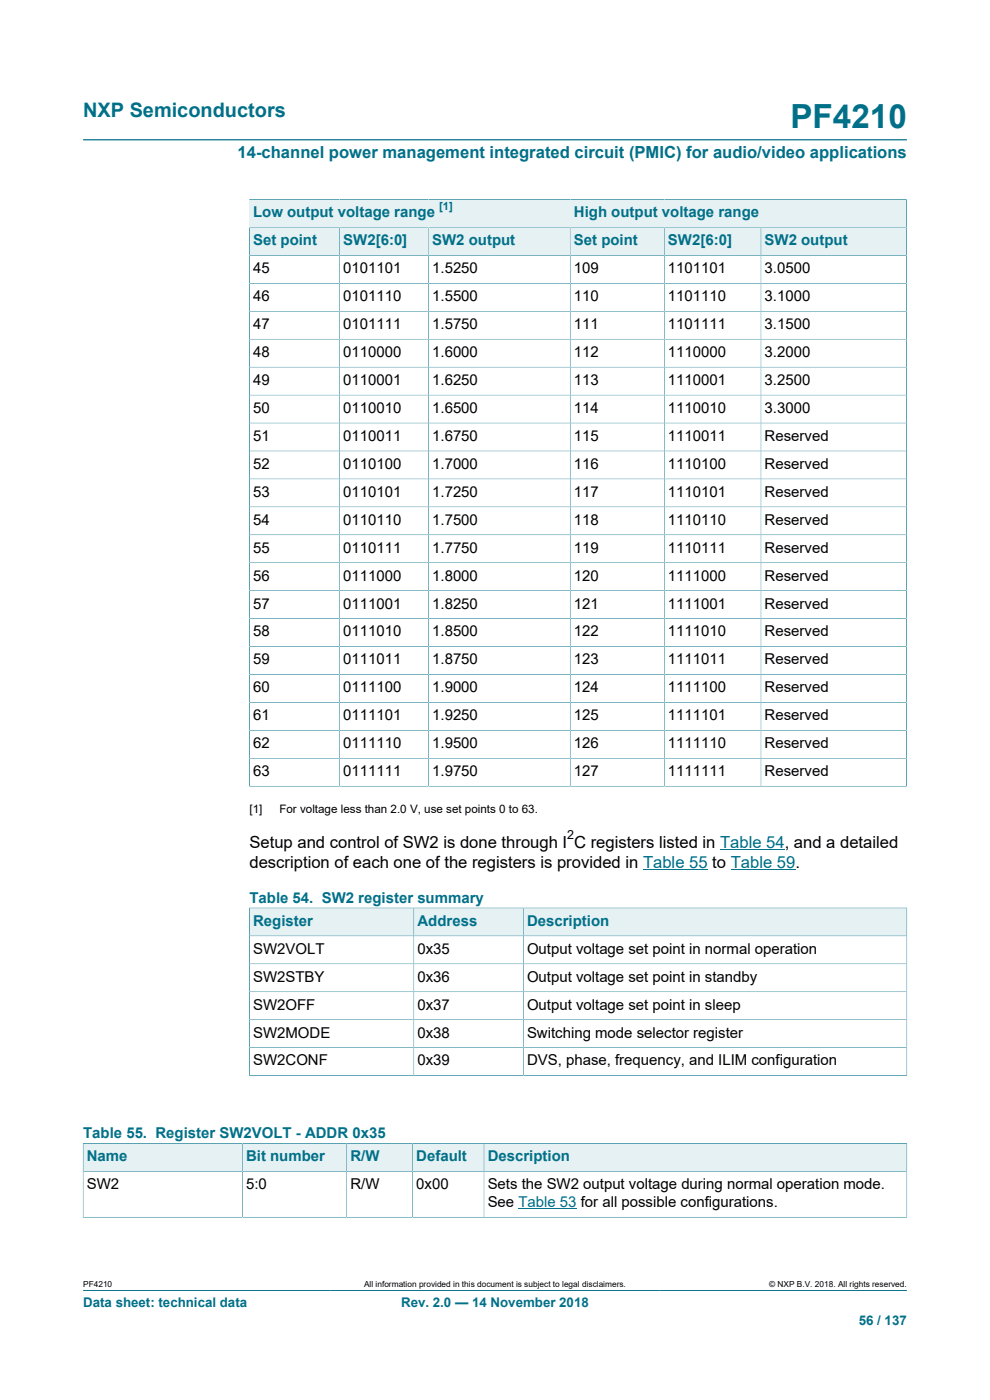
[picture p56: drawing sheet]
<svg xmlns="http://www.w3.org/2000/svg" width="210mm" height="297mm" viewBox="0 0 210 297" stroke-linecap="round" stroke-linejoin="round" font-family="sans-serif">
<defs><g id="words">
<text font-size="7.1" fill="#007088" x="167.7" y="27.2">PF4210</text>
<text font-size="4.2" fill="#007088" x="17.6" y="24.8">NXP Semiconductors</text>
<text font-size="3.5" fill="#007088" x="50.4" y="33.5">14-channel power management integrated circuit (PMIC) for audio/video applications</text>
<g font-size="3.5">
<text x="52.9" y="179.8">Setup and control of SW2 is done through I C registers listed in Table 54, and a detailed</text>
<text x="52.9" y="184.1">description of each one of the registers is provided in Table 55 to Table 59.</text>
</g>
<g font-size="3.2" fill="#007088">
<text x="53.7" y="46.1">Low output voltage range</text>
<text x="121.7" y="46.1">High output voltage range</text>
<text x="53.7" y="52">Set point</text>
<text x="72.8" y="52">SW2[6:0]</text>
<text x="91.7" y="52">SW2 output</text>
<text x="121.7" y="52">Set point</text>
<text x="141.7" y="52">SW2[6:0]</text>
<text x="162.2" y="52">SW2 output</text>
<text x="52.9" y="191.5">Table 54. SW2 register summary</text>
<text x="53.7" y="196.4">Register</text>
<text x="88.6" y="196.4">Address</text>
<text x="111.8" y="196.4">Description</text>
<text x="17.6" y="241.5">Table 55. Register SW2VOLT - ADDR 0x35</text>
<text x="18.4" y="246.4">Name</text>
<text x="52.2" y="246.4">Bit number</text>
<text x="74.3" y="246.4">R/W</text>
<text x="88.3" y="246.4">Default</text>
<text x="103.4" y="246.4">Description</text>
</g>
<g font-size="3.2">
<text x="53.7" y="58">45</text>
<text x="72.8" y="58">0101101</text>
<text x="91.7" y="58">1.5250</text>
<text x="121.7" y="58">109</text>
<text x="141.7" y="58">1101101</text>
<text x="162.2" y="58">3.0500</text>
<text x="53.7" y="63.9">46</text>
<text x="72.8" y="63.9">0101110</text>
<text x="91.7" y="63.9">1.5500</text>
<text x="121.7" y="63.9">110</text>
<text x="141.7" y="63.9">1101110</text>
<text x="162.2" y="63.9">3.1000</text>
<text x="53.7" y="69.8">47</text>
<text x="72.8" y="69.8">0101111</text>
<text x="91.7" y="69.8">1.5750</text>
<text x="121.7" y="69.8">111</text>
<text x="141.7" y="69.8">1101111</text>
<text x="162.2" y="69.8">3.1500</text>
<text x="53.7" y="75.8">48</text>
<text x="72.8" y="75.8">0110000</text>
<text x="91.7" y="75.8">1.6000</text>
<text x="121.7" y="75.8">112</text>
<text x="141.7" y="75.8">1110000</text>
<text x="162.2" y="75.8">3.2000</text>
<text x="53.7" y="81.7">49</text>
<text x="72.8" y="81.7">0110001</text>
<text x="91.7" y="81.7">1.6250</text>
<text x="121.7" y="81.7">113</text>
<text x="141.7" y="81.7">1110001</text>
<text x="162.2" y="81.7">3.2500</text>
<text x="53.7" y="87.6">50</text>
<text x="72.8" y="87.6">0110010</text>
<text x="91.7" y="87.6">1.6500</text>
<text x="121.7" y="87.6">114</text>
<text x="141.7" y="87.6">1110010</text>
<text x="162.2" y="87.6">3.3000</text>
<text x="53.7" y="93.5">51</text>
<text x="72.8" y="93.5">0110011</text>
<text x="91.7" y="93.5">1.6750</text>
<text x="121.7" y="93.5">115</text>
<text x="141.7" y="93.5">1110011</text>
<text x="162.2" y="93.5">Reserved</text>
<text x="53.7" y="99.5">52</text>
<text x="72.8" y="99.5">0110100</text>
<text x="91.7" y="99.5">1.7000</text>
<text x="121.7" y="99.5">116</text>
<text x="141.7" y="99.5">1110100</text>
<text x="162.2" y="99.5">Reserved</text>
<text x="53.7" y="105.4">53</text>
<text x="72.8" y="105.4">0110101</text>
<text x="91.7" y="105.4">1.7250</text>
<text x="121.7" y="105.4">117</text>
<text x="141.7" y="105.4">1110101</text>
<text x="162.2" y="105.4">Reserved</text>
<text x="53.7" y="111.3">54</text>
<text x="72.8" y="111.3">0110110</text>
<text x="91.7" y="111.3">1.7500</text>
<text x="121.7" y="111.3">118</text>
<text x="141.7" y="111.3">1110110</text>
<text x="162.2" y="111.3">Reserved</text>
<text x="53.7" y="117.2">55</text>
<text x="72.8" y="117.2">0110111</text>
<text x="91.7" y="117.2">1.7750</text>
<text x="121.7" y="117.2">119</text>
<text x="141.7" y="117.2">1110111</text>
<text x="162.2" y="117.2">Reserved</text>
<text x="53.7" y="123.2">56</text>
<text x="72.8" y="123.2">0111000</text>
<text x="91.7" y="123.2">1.8000</text>
<text x="121.7" y="123.2">120</text>
<text x="141.7" y="123.2">1111000</text>
<text x="162.2" y="123.2">Reserved</text>
<text x="53.7" y="129.1">57</text>
<text x="72.8" y="129.1">0111001</text>
<text x="91.7" y="129.1">1.8250</text>
<text x="121.7" y="129.1">121</text>
<text x="141.7" y="129.1">1111001</text>
<text x="162.2" y="129.1">Reserved</text>
<text x="53.7" y="135">58</text>
<text x="72.8" y="135">0111010</text>
<text x="91.7" y="135">1.8500</text>
<text x="121.7" y="135">122</text>
<text x="141.7" y="135">1111010</text>
<text x="162.2" y="135">Reserved</text>
<text x="53.7" y="140.9">59</text>
<text x="72.8" y="140.9">0111011</text>
<text x="91.7" y="140.9">1.8750</text>
<text x="121.7" y="140.9">123</text>
<text x="141.7" y="140.9">1111011</text>
<text x="162.2" y="140.9">Reserved</text>
<text x="53.7" y="146.9">60</text>
<text x="72.8" y="146.9">0111100</text>
<text x="91.7" y="146.9">1.9000</text>
<text x="121.7" y="146.9">124</text>
<text x="141.7" y="146.9">1111100</text>
<text x="162.2" y="146.9">Reserved</text>
<text x="53.7" y="152.8">61</text>
<text x="72.8" y="152.8">0111101</text>
<text x="91.7" y="152.8">1.9250</text>
<text x="121.7" y="152.8">125</text>
<text x="141.7" y="152.8">1111101</text>
<text x="162.2" y="152.8">Reserved</text>
<text x="53.7" y="158.7">62</text>
<text x="72.8" y="158.7">0111110</text>
<text x="91.7" y="158.7">1.9500</text>
<text x="121.7" y="158.7">126</text>
<text x="141.7" y="158.7">1111110</text>
<text x="162.2" y="158.7">Reserved</text>
<text x="53.7" y="164.7">63</text>
<text x="72.8" y="164.7">0111111</text>
<text x="91.7" y="164.7">1.9750</text>
<text x="121.7" y="164.7">127</text>
<text x="141.7" y="164.7">1111111</text>
<text x="162.2" y="164.7">Reserved</text>
<text x="53.7" y="202.3">SW2VOLT</text>
<text x="88.6" y="202.3">0x35</text>
<text x="111.8" y="202.3">Output voltage set point in normal operation</text>
<text x="53.7" y="208.3">SW2STBY</text>
<text x="88.6" y="208.3">0x36</text>
<text x="111.8" y="208.3">Output voltage set point in standby</text>
<text x="53.7" y="214.2">SW2OFF</text>
<text x="88.6" y="214.2">0x37</text>
<text x="111.8" y="214.2">Output voltage set point in sleep</text>
<text x="53.7" y="220.1">SW2MODE</text>
<text x="88.6" y="220.1">0x38</text>
<text x="111.8" y="220.1">Switching mode selector register</text>
<text x="53.7" y="226">SW2CONF</text>
<text x="88.6" y="226">0x39</text>
<text x="111.8" y="226">DVS, phase, frequency, and ILIM configuration</text>
<text x="18.4" y="252.3">SW2</text>
<text x="52.2" y="252.3">5:0</text>
<text x="74.3" y="252.3">R/W</text>
<text x="88.3" y="252.3">0x00</text>
<text x="103.4" y="252.3">Sets the SW2 output voltage during normal operation mode.</text>
<text x="103.4" y="256.1">See Table 53 for all possible configurations.</text>
</g>
<g font-size="2.8" fill="#007088">
<text x="17.6" y="277.3">Data sheet: technical data</text>
<text x="85.1" y="277.3">Rev. 2.0 — 14 November 2018</text>
<text x="182.2" y="281">56 / 137</text>
</g>
<text font-size="2.6" x="120.3" y="178">2</text>
<g font-size="2.5">
<text x="52.9" y="172.4">[1]</text>
<text x="59.3" y="172.4">For voltage less than 2.0 V, use set points 0 to 63.</text>
</g>
<text font-size="2.4" fill="#007088" x="93.2" y="44.5">[1]</text>
<g font-size="1.8">
<text x="17.6" y="273.1">PF4210</text>
<text x="77.2" y="273.1">All information provided in this document is subject to legal disclaimers.</text>
<text x="163.2" y="273.1">© NXP B.V. 2018. All rights reserved.</text>
</g>
</g></defs>
<path d="M17.6 29.7h174.8M52.9 42.3v6h68.1v-6h-68.2M17.6 273.8h174.8" fill="none" stroke="#007088" stroke-width=".21"/>
<path d="M53 42.4h67.9v5.8h-67.9z" fill="#e6f1f3"/>
<path d="M192.3 42.3v6h-71.3v-6h71.4" fill="none" stroke="#007088" stroke-width=".21"/>
<g fill="#e6f1f3">
<path d="M121 42.4h71.2v5.8h-71.2z"/>
<path d="M53 48.3h19v5.8h-19z"/>
</g>
<path d="M52.9 48.3h19.1v5.9h-19.1z" fill="none" stroke="#007088" stroke-width=".21"/>
<path d="M72.1 48.3h18.7v5.8h-18.7z" fill="#e6f1f3"/>
<path d="M72 48.3h18.9v5.9h-18.9z" fill="none" stroke="#007088" stroke-width=".21"/>
<path d="M91 48.3h29.9v5.8h-29.9z" fill="#e6f1f3"/>
<path d="M90.9 48.3h30.1v5.9h-30.1z" fill="none" stroke="#007088" stroke-width=".21"/>
<path d="M121 48.3h19.8v5.8h-19.8z" fill="#e6f1f3"/>
<path d="M121 48.3h19.9v5.9h-19.9z" fill="none" stroke="#007088" stroke-width=".21"/>
<path d="M141 48.3h20.3v5.8h-20.3z" fill="#e6f1f3"/>
<path d="M140.9 48.3h20.5v5.9h-20.5z" fill="none" stroke="#007088" stroke-width=".21"/>
<path d="M161.5 48.3h30.7v5.8h-30.7z" fill="#e6f1f3"/>
<g fill="none" stroke="#007088" stroke-width=".21">
<path d="M72 54.2v112.6M90.9 54.2v112.6M121 54.2v112.6M140.9 54.2v112.6M192.3 54.2h-139.4v112.7M52.9 60.1h139.4M52.9 66h139.4M52.9 72h139.4M52.9 77.9h139.4M52.9 83.8h139.4M52.9 89.7h139.4M52.9 95.7h139.4"/>
<path d="M52.9 101.6h139.4M52.9 107.5h139.4M52.9 113.5h139.4M52.9 119.4h139.4M52.9 125.3h139.4M52.9 131.2h139.4M52.9 137.2h139.4M52.9 143.1h139.4M52.9 149h139.4M52.9 154.9h139.4M52.8 166.8h139.6M52.9 160.9h139.4"/>
<path d="M161.4 166.8v-118.5h30.9v118.6"/>
</g>
<path d="M136.4 184.4h13.7M152.7 180.2h13.8M155 184.4h13.7" fill="none" stroke="#00f" stroke-width=".21"/>
<path d="M53 192.7h34.7v5.8h-34.7z" fill="#e6f1f3"/>
<path d="M52.9 192.5v6h34.9v-5.9h-35" fill="none" stroke="#007088" stroke-width=".21"/>
<path d="M87.8 192.7h23.1v5.8h-23.1z" fill="#e6f1f3"/>
<path d="M87.8 192.6h23.2v5.9h-23.2z" fill="none" stroke="#007088" stroke-width=".21"/>
<path d="M111.1 192.7h81.2v5.8h-81.2z" fill="#e6f1f3"/>
<path d="M87.8 198.5v29.7M192.4 192.5v35.7M192.4 198.5h-139.5v29.7M192.4 192.6h-81.4v35.6M52.9 204.5h139.5M52.9 210.4h139.5M52.9 216.3h139.5M52.8 228.2h139.6M52.9 222.2h139.5" fill="none" stroke="#007088" stroke-width=".21"/>
<path d="M17.7 242.6h33.6v5.8h-33.6z" fill="#e6f1f3"/>
<path d="M17.6 242.5v6h33.8v-5.9h-33.8" fill="none" stroke="#007088" stroke-width=".21"/>
<path d="M51.5 242.6h22v5.8h-22z" fill="#e6f1f3"/>
<path d="M51.4 242.6h22.1v5.9h-22.1z" fill="none" stroke="#007088" stroke-width=".21"/>
<path d="M73.6 242.6h13.9v5.8h-13.9z" fill="#e6f1f3"/>
<path d="M73.5 242.6h14v5.9h-14z" fill="none" stroke="#007088" stroke-width=".21"/>
<path d="M87.6 242.6h15v5.8h-15z" fill="#e6f1f3"/>
<path d="M87.5 242.6h15.2v5.9h-15.2z" fill="none" stroke="#007088" stroke-width=".21"/>
<path d="M102.7 242.6h89.6v5.8h-89.6z" fill="#e6f1f3"/>
<path d="M17.6 258.2h174.8M51.4 248.5v9.7M73.5 248.5v9.7M87.5 248.5v9.7M192.4 242.5v15.8M192.4 248.5h-174.8v9.8M192.4 242.6h-89.7v15.6" fill="none" stroke="#007088" stroke-width=".21"/>
<path d="M110 256.4h12.3" fill="none" stroke="#00f" stroke-width=".21"/>
<use href="#words"/>
</svg>
